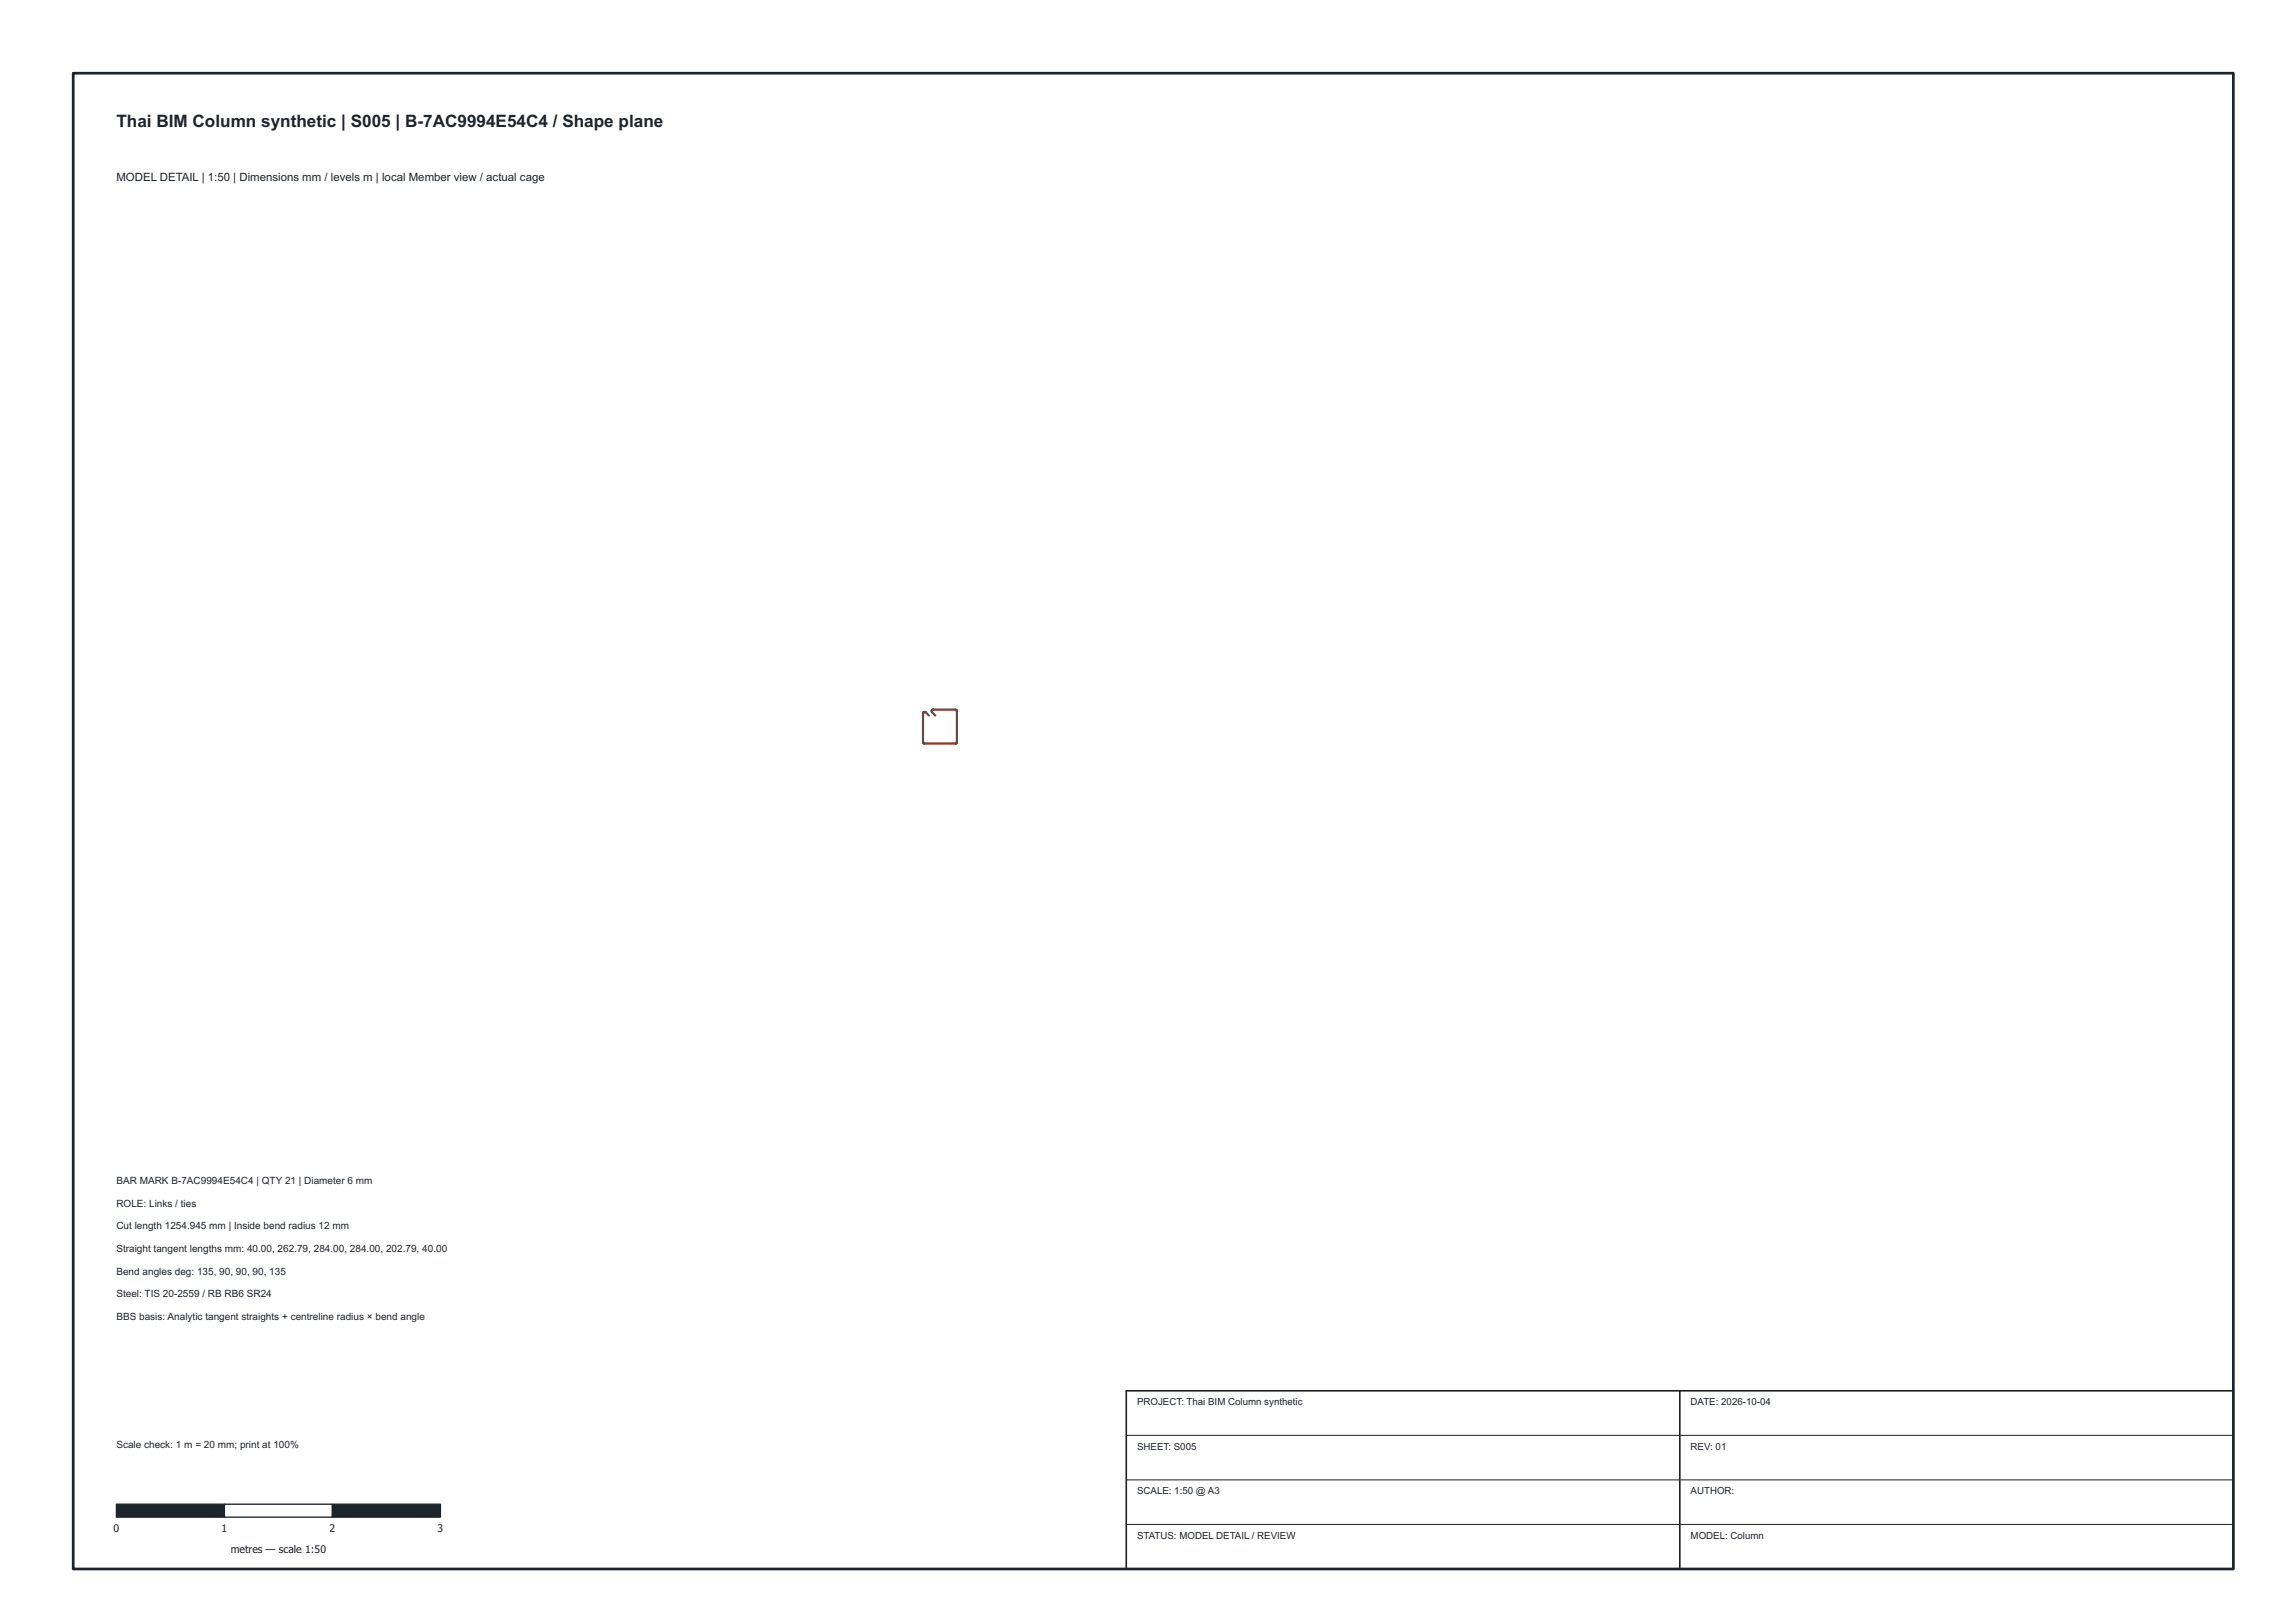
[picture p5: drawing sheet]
<svg xmlns="http://www.w3.org/2000/svg" width="420mm" height="297mm" viewBox="0 0 420 297" stroke-linecap="round" stroke-linejoin="round" font-family="sans-serif">
<defs><g id="words">
<text font-size="3.2" fill="#1e242c" x="21.6" y="23.4">Thai BIM Column synthetic | S005 | B-7AC9994E54C4 / Shape plane</text>
<text font-size="2.1" fill="#1e242c" x="21.6" y="33.5">MODEL DETAIL | 1:50 | Dimensions mm / levels m | local Member view / actual cage</text>
<g font-size="1.9" fill="#1e242c">
<text x="21.6" y="219.2">BAR MARK B-7AC9994E54C4 | QTY 21 | Diameter 6 mm</text>
<text x="21.6" y="223.4">ROLE: Links / ties</text>
<text x="21.6" y="227.6">Cut length 1254.945 mm | Inside bend radius 12 mm</text>
<text x="21.6" y="231.8">Straight tangent lengths mm: 40.00, 262.79, 284.00, 284.00, 202.79, 40.00</text>
<text x="21.6" y="236">Bend angles deg: 135, 90, 90, 90, 135</text>
<text x="21.6" y="240.2">Steel: TIS 20-2559 / RB RB6 SR24</text>
<text x="21.6" y="244.4">BBS basis: Analytic tangent straights + centreline radius × bend angle</text>
<text x="21.6" y="268.2">Scale check: 1 m = 20 mm; print at 100%</text>
<text x="21" y="283.7">0</text>
<text x="41" y="283.7">1</text>
<text x="42.7" y="287.5">metres — scale 1:50</text>
<text x="61" y="283.7">2</text>
<text x="81" y="283.7">3</text>
</g>
<g font-size="1.8" fill="#1e242c">
<text x="210.6" y="260.2">PROJECT: Thai BIM Column synthetic</text>
<text x="313.1" y="260.2">DATE: 2026-10-04</text>
<text x="210.6" y="268.4">SHEET: S005</text>
<text x="313.1" y="268.4">REV: 01</text>
<text x="210.6" y="276.7">SCALE: 1:50 @ A3</text>
<text x="313.1" y="276.7">AUTHOR:</text>
<text x="210.6" y="284.9">STATUS: MODEL DETAIL / REVIEW</text>
<text x="313.1" y="284.9">MODEL: Column</text>
</g>
</g></defs>
<path d="M208.6 265.8h205M208.6 274.1h205M208.6 282.3h205" fill="none" stroke="#202020" stroke-width=".19"/>
<path d="M172.7 131.5l-.1 .3 .6 .7M172.7 131.5h.1M172.7 131.5l4.2-.1 .2 .1 .1 5.9-.1 .2-5.9 .1-.2-.1v-5.6l.3-.1 .7 .6" fill="none" stroke="#8c301b" stroke-width=".4"/>
<path d="M208.6 257.6h205v33h-205zM311.1 257.6v33" fill="none" stroke="#202020" stroke-width=".3"/>
<path d="M21.6 278.6h20v2.4h-20z" fill="#1e242c" stroke="#1e242c" stroke-width=".25"/>
<path d="M41.6 278.6h20v2.4h-20z" fill="#fff" stroke="#1e242c" stroke-width=".25"/>
<path d="M61.6 278.6h20v2.4h-20z" fill="#1e242c" stroke="#1e242c" stroke-width=".25"/>
<path d="M13.6 13.6h400v277h-400z" fill="none" stroke="#1e242c" stroke-width=".5"/>
<use href="#words"/>
</svg>
